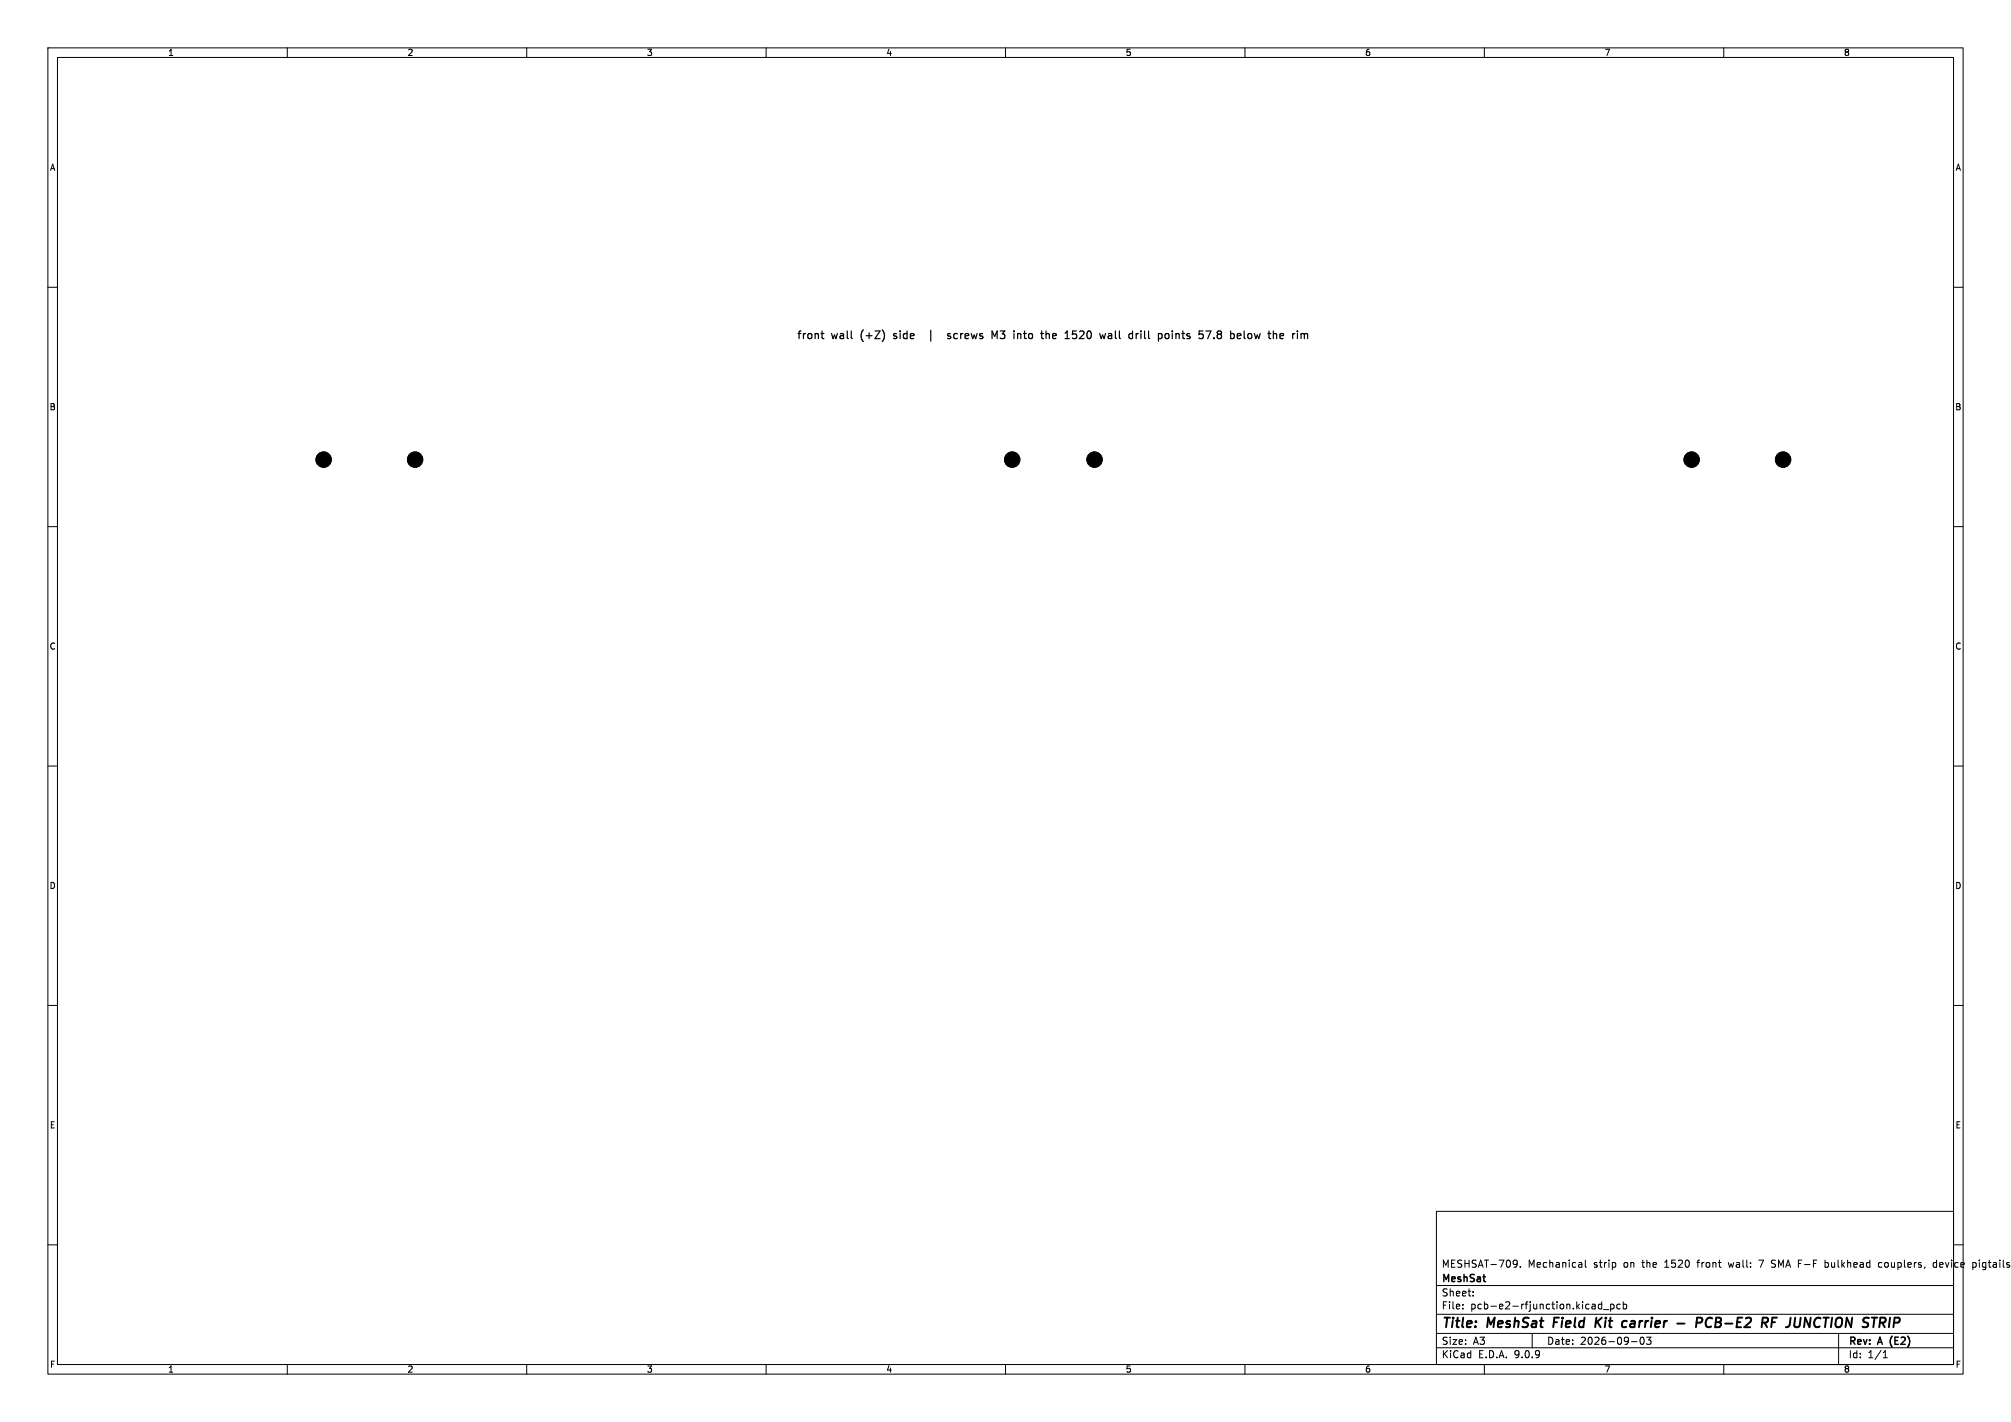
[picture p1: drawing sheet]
<svg xmlns="http://www.w3.org/2000/svg" width="420mm" height="297mm" viewBox="0 0 420 297" stroke-linecap="round" stroke-linejoin="round" font-family="sans-serif">
<defs><g id="words">
<g font-size="2.8">
<text x="301" y="277.9">Title:</text>
<text x="310.6" y="277.9">MeshSat</text>
<text x="325.3" y="277.9">Field</text>
<text x="334.8" y="277.9">Kit</text>
<text x="341.2" y="277.9">carrier</text>
<text x="353.5" y="277.9">-</text>
<text x="358.3" y="277.9">PCB-E2</text>
<text x="372.8" y="277.9">RF</text>
<text x="378.8" y="277.9">JUNCTION</text>
<text x="395.5" y="277.9">STRIP</text>
</g>
<g font-size="2.2">
<text x="166.3" y="71.2">front</text>
<text x="173.7" y="71.2">wall</text>
<text x="180.1" y="71.2">(+Z)</text>
<text x="187.4" y="71.2">side</text>
<text x="200.4" y="71.2">screws</text>
<text x="210" y="71.2">M3</text>
<text x="215" y="71.2">into</text>
<text x="221.3" y="71.2">the</text>
<text x="226.6" y="71.2">1520</text>
<text x="234.4" y="71.2">wall</text>
<text x="240.8" y="71.2">drill</text>
<text x="247.4" y="71.2">points</text>
<text x="256.3" y="71.2">57.8</text>
<text x="263.3" y="71.2">below</text>
<text x="271.7" y="71.2">the</text>
</g>
<g font-size="2.1">
<text x="301" y="268.2">MeshSat</text>
<text x="301" y="265">MESHSAT-709.</text>
<text x="319.1" y="265">Mechanical</text>
<text x="332.9" y="265">strip</text>
<text x="339.2" y="265">on</text>
<text x="343.2" y="265">the</text>
<text x="348" y="265">1520</text>
<text x="355" y="265">front</text>
<text x="361.7" y="265">wall:</text>
<text x="368.2" y="265">7</text>
<text x="370.9" y="265">SMA F-F</text>
<text x="382.4" y="265">bulkhead</text>
<text x="393.7" y="265">couplers,</text>
<text x="405.3" y="265">device</text>
<text x="413.7" y="265">pigtails</text>
<text x="301" y="273.7">File:</text>
<text x="301" y="271">Sheet:</text>
<text x="307.1" y="273.7">pcb-e2-rfjunction.kicad_pcb</text>
<text x="301" y="281.1">Size:</text>
<text x="307.6" y="281.1">A3</text>
<text x="323" y="281.1">Date:</text>
<text x="330" y="281.1">2026-09-03</text>
<text x="386" y="281.3">Rev:</text>
<text x="392.4" y="281.3">A</text>
<text x="395.4" y="281.3">(E2)</text>
<text x="301" y="283.9">KiCad</text>
<text x="308.7" y="283.9">E.D.A.</text>
<text x="316.3" y="283.9">9.0.9</text>
<text x="386" y="283.9">Id:</text>
<text x="390.1" y="283.9">1/1</text>
</g>
<g font-size="1.8">
<text x="35" y="11.9">1</text>
<text x="85" y="11.9">2</text>
<text x="135" y="11.9">3</text>
<text x="185" y="11.9">4</text>
<text x="235" y="11.9">5</text>
<text x="285" y="11.9">6</text>
<text x="335" y="11.9">7</text>
<text x="385" y="11.9">8</text>
<text x="10.3" y="35.9">A</text>
<text x="408.3" y="35.9">A</text>
<text x="10.3" y="85.9">B</text>
<text x="408.2" y="85.9">B</text>
<text x="10.3" y="135.9">C</text>
<text x="408.2" y="135.9">C</text>
<text x="10.3" y="185.9">D</text>
<text x="408.2" y="185.9">D</text>
<text x="10.3" y="235.9">E</text>
<text x="408.3" y="235.9">E</text>
<text x="10.3" y="285.9">F</text>
<text x="35" y="286.9">1</text>
<text x="85" y="286.9">2</text>
<text x="135" y="286.9">3</text>
<text x="185" y="286.9">4</text>
<text x="235" y="286.9">5</text>
<text x="285" y="286.9">6</text>
<text x="335" y="286.9">7</text>
<text x="385" y="286.9">8</text>
<text x="408.3" y="285.9">F</text>
</g>
</g></defs>
<g fill="none" stroke="#000" stroke-width=".21">
<path d="M10 10h400v277h-400zM12 12h396v273h-396zM60 10v2M110 10v2M160 10v2M210 10v2M260 10v2M310 10v2M360 10v2M10 60h2M408 60h2M10 110h2"/>
<path d="M408 110h2M10 160h2M408 160h2M10 210h2M408 210h2M300 253h108v32h-108zM10 260h2M300 278.5h108M300 274.5h108M300 268.5h108M305.5 273.2v.2M305.5 272.5v.1"/>
<path d="M307.7 270.5v.2M307.7 269.8v.1M316.3 263.2l.5 .1a.99 .99 0 0 1-.4 1.4h-.2M316.9 263.8l-.2 .2-.4 .1M317.5 264.5v.2M320 278.5v3M330.2 263.7l.2 .2v.8M330.4 264.6l-.5 .1M330.4 264l-.5 .1M331.1 263.2v1.3l.2 .2M334.5 271.9v1.5M334.5 272.5l-.4-.1-.3 .3 .1 .6h.6"/>
<path d="M334.9 273.5h1.1M336.4 272.5l.4-.1 .3 .3-.2 .6h-.5M336.4 272.4v1.5M338.4 272.5l-.5-.1-.2 .3 .1 .6h.6M339 272.5l.4-.1 .3 .3-.1 .6h-.6M339 271.9v1.5M342.7 279.4l.2-.1a.8 .8 0 0 1 .5 .7 .8 .8 0 0 1-.5 .8l-.2-.2-.2-.4zM343.9 279.3h.9l-.5 .6 .4 .1v.6l-.2 .2-.6-.2M360.9 263.7l.3 1M367.3 263.2h1M369.9 264.6l.6 .1M369.9 263.6l.2 .2 .4 .2"/>
<path d="M370.6 263.2h-.4l-.3 .3M381.2 263.2v1.5M381.2 263.8l.4-.1 .2 .1M381.8 264.5l-.2 .2-.4-.1M384 278.5v6.5M393 263.8l-.4-.1-.3 .3 .1 .6h.6M404.4 263.8l-.4-.1-.3 .3 .2 .6h.5M404.4 263.2v1.5M408 260h2M412 263.8l.4-.1 .3 .3-.1 .6h-.6M412 263.7v1.5M60 285v2"/>
<path d="M110 285v2M160 285v2M210 285v2M260 285v2M300 281.5h108M310 285v2M340.7 280.2h1.2M360 285v2M393.3 283.6h.9M393.3 282.5l.4-.4v1.5"/>
<circle cx="67.6" cy="96" r="1.6"/>
<circle cx="86.7" cy="96" r="1.6"/>
<circle cx="211.4" cy="96" r="1.6"/>
<circle cx="228.6" cy="96" r="1.6"/>
<circle cx="353.3" cy="96" r="1.6"/>
<circle cx="372.4" cy="96" r="1.6"/>
</g>
<g fill="none" stroke="#000" stroke-width=".4">
<path d="M324.6 275.2l-.2 2M333.4 275.2l-.3 2M333.6 276.1l.7 1.1M334.5 275.2l-1.2 1.1M339.6 275.9l.2 .1M340.6 276.5l-.1 .6M350.3 276.4h1.5M355.4 276.1a.51 .51 0 0 0-.2-.9h-.8l-.2 2M357.6 275.4a.88 .88 0 0 0-1.1 0 .88 .88 0 0 0-.3 .9 .69 .69 0 0 0 .3 .8 .69 .69 0 0 0 .9-.1M370 276.2h.7M371.1 275.2h-.9l-.3 2M377 275.2l.9 2 .3-2"/>
<path d="M394.7 275.2l-.2 2"/>
</g>
<g fill="none" stroke="#000" stroke-width=".25">
<path d="M171.5 69.7h.6M171.7 69.1v1.4l.4 .2M186.6 70.7h.2M186.7 69.7v.4M194.4 69v2.3M198.5 69.7h-.4l-.2 .2 .1 .2 .5 .2v.4h-.6M199.8 69.7h-.5l-.1 .3 .1 .6 .5 .1M207.2 70.7v-1.6l.5 1.2 .6-1.2v1.6M208.9 70.6l.7 .1M208.9 69.1h1l-.6 .6h.3M213.7 69.7h.7M214 69.1v1.4l.4 .2"/>
<path d="M220.5 69.7h-.4l-.3 .2 .1 .8h.6M220.6 70l-.8 .2M226.1 69.1l-.6 .2M226.3 69.8l-.9 .9h1M232.9 69.1v1.4l.3 .2M239 69.1v1.4l.3 .2M239.9 69.1v1.4l.2 .2M245.6 69.8l.2-.1h.4l.1 1M245.6 69.7v1M254.5 69.8l-.3 .3 .1 .5 .2 .1h.3l.3-.3v-.3l-.3-.3M254.5 69.8l-.3-.3 .3-.4 .5 .1 .1 .2-.3 .4M254.5 69.8h.3"/>
<path d="M261.3 69.7l.1 .3-.1 .7M262 69.7l.3 1 .3-.7 .3 .7M270 69.7v1M270.4 69.7h-.3l-.1 .3M271 69.1v.2M271 69.7v1"/>
</g>
<g fill="#000" stroke="#000" stroke-width=".21">
<circle cx="67.6" cy="96" r="1.6"/>
<circle cx="86.7" cy="96" r="1.6"/>
<circle cx="211.4" cy="96" r="1.6"/>
<circle cx="228.6" cy="96" r="1.6"/>
<circle cx="353.3" cy="96" r="1.6"/>
<circle cx="372.4" cy="96" r="1.6"/>
</g>
<use href="#words"/>
</svg>
